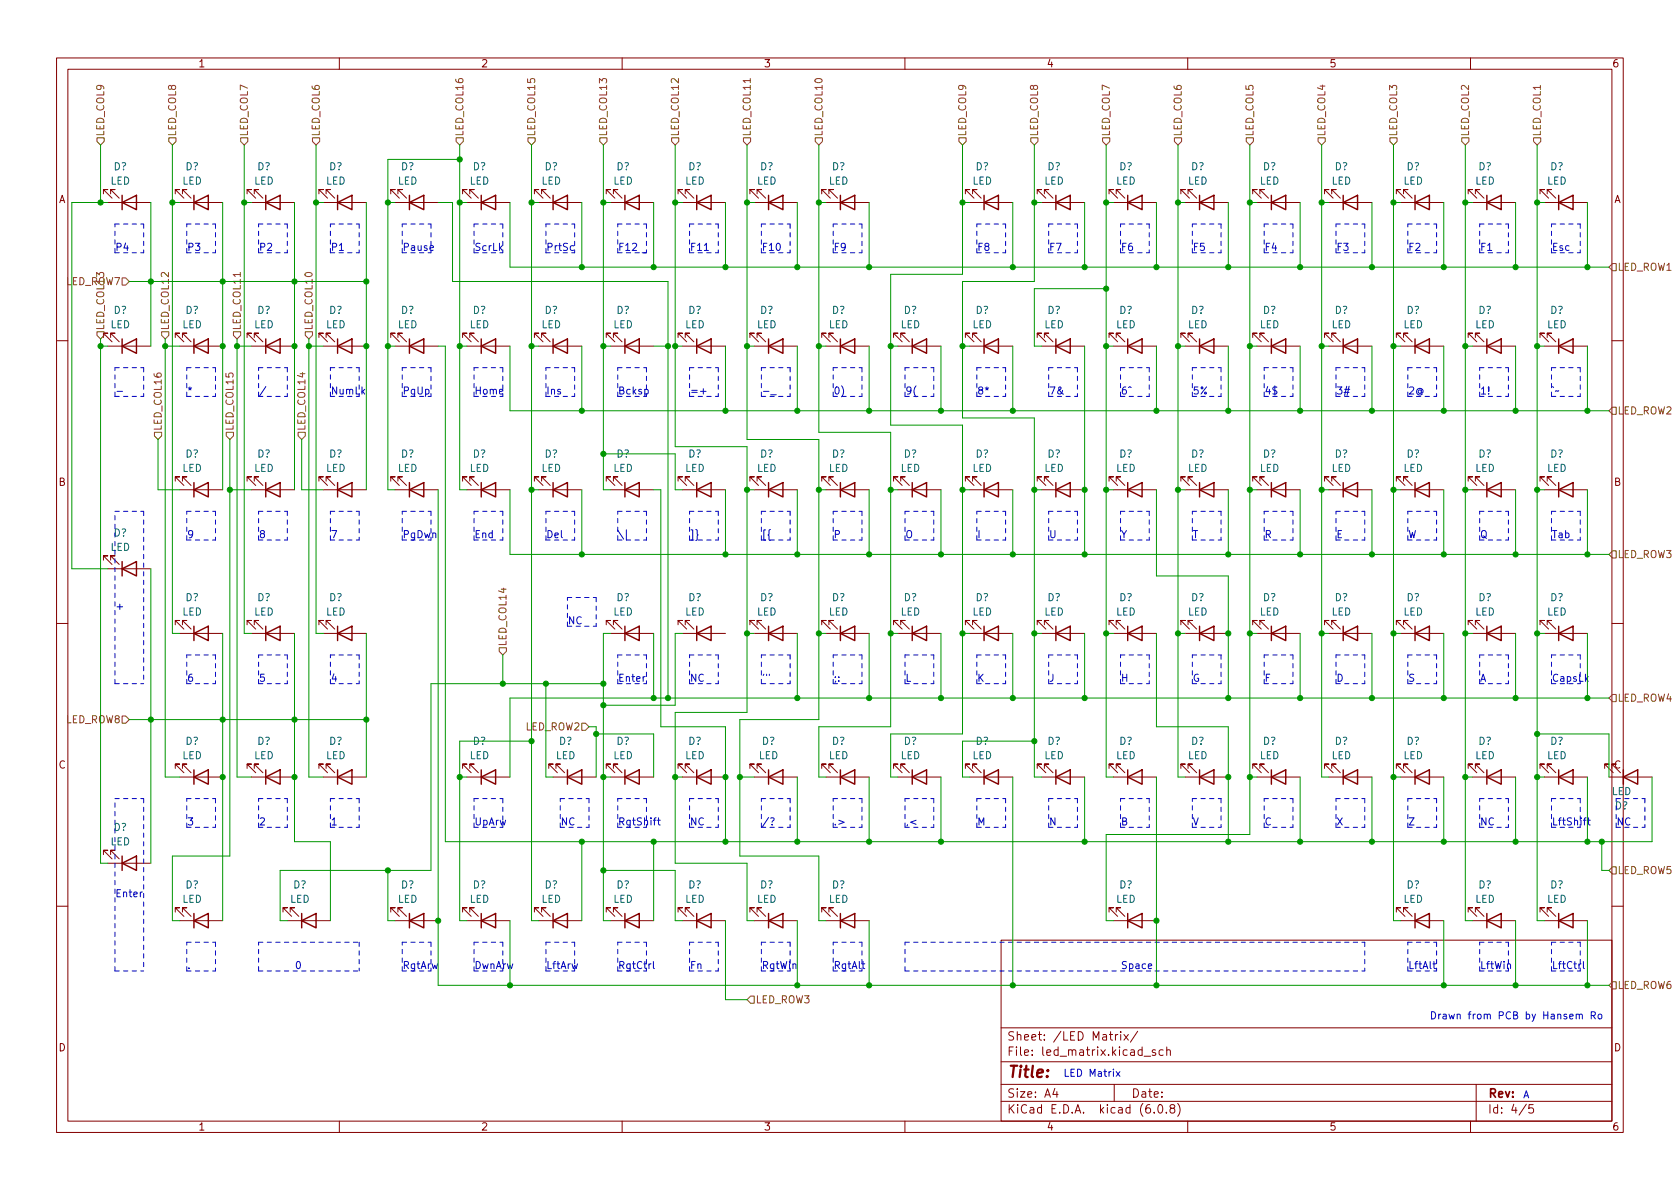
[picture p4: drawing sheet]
<svg xmlns="http://www.w3.org/2000/svg" width="297mm" height="210mm" viewBox="0 0 297 210" stroke-linecap="round" stroke-linejoin="round" font-family="sans-serif">
<defs><g id="words">
<text font-size="2.8" fill="#840000" x="178" y="190.6">Title:</text>
<g font-size="2.1" fill="#840000">
<text x="178" y="184">Sheet: /LED Matrix/</text>
<text x="178" y="186.7">File: led_matrix.kicad_sch</text>
<text x="178" y="196.9">KiCad E.D.A. kicad (6.0.8)</text>
<text x="178" y="194.1">Size: A4</text>
<text x="200" y="194.1">Date:</text>
<text x="263" y="194.1">Rev:</text>
<text x="263" y="196.9">Id: 4/5</text>
</g>
<g font-size="1.8" fill="#840000">
<text x="35" y="11.9">1</text>
<text x="85" y="11.9">2</text>
<text x="135" y="11.9">3</text>
<text x="185" y="11.9">4</text>
<text x="235" y="11.9">5</text>
<text x="285" y="11.9">6</text>
<text x="10.3" y="35.9">A</text>
<text x="285.3" y="35.9">A</text>
<text x="10.3" y="85.9">B</text>
<text x="285.3" y="85.9">B</text>
<text x="10.3" y="135.9">C</text>
<text x="285.3" y="135.9">C</text>
<text x="10.3" y="185.9">D</text>
<text x="285.3" y="185.9">D</text>
<text x="35" y="199.9">1</text>
<text x="85" y="199.9">2</text>
<text x="135" y="199.9">3</text>
<text x="185" y="199.9">4</text>
<text x="235" y="199.9">5</text>
<text x="285" y="199.9">6</text>
</g>
<g font-size="1.8" fill="#725600">
<text x="18.4" y="24.2" transform="rotate(-90 18.4 24.2)">LED_COL9</text>
<text x="31.1" y="24.2" transform="rotate(-90 31.1 24.2)">LED_COL8</text>
<text x="43.8" y="24.2" transform="rotate(-90 43.8 24.2)">LED_COL7</text>
<text x="56.5" y="24.2" transform="rotate(-90 56.5 24.2)">LED_COL6</text>
<text x="81.9" y="24.2" transform="rotate(-90 81.9 24.2)">LED_COL16</text>
<text x="94.6" y="24.2" transform="rotate(-90 94.6 24.2)">LED_COL15</text>
<text x="107.3" y="24.2" transform="rotate(-90 107.3 24.2)">LED_COL13</text>
<text x="120" y="24.2" transform="rotate(-90 120 24.2)">LED_COL12</text>
<text x="132.7" y="24.2" transform="rotate(-90 132.7 24.2)">LED_COL11</text>
<text x="145.4" y="24.2" transform="rotate(-90 145.4 24.2)">LED_COL10</text>
<text x="170.8" y="24.2" transform="rotate(-90 170.8 24.2)">LED_COL9</text>
<text x="183.5" y="24.2" transform="rotate(-90 183.5 24.2)">LED_COL8</text>
<text x="196.2" y="24.2" transform="rotate(-90 196.2 24.2)">LED_COL7</text>
<text x="208.9" y="24.2" transform="rotate(-90 208.9 24.2)">LED_COL6</text>
<text x="221.6" y="24.2" transform="rotate(-90 221.6 24.2)">LED_COL5</text>
<text x="234.3" y="24.2" transform="rotate(-90 234.3 24.2)">LED_COL4</text>
<text x="247" y="24.2" transform="rotate(-90 247 24.2)">LED_COL3</text>
<text x="259.7" y="24.2" transform="rotate(-90 259.7 24.2)">LED_COL2</text>
<text x="272.4" y="24.2" transform="rotate(-90 272.4 24.2)">LED_COL1</text>
<text x="285.9" y="47.9">LED_ROW1</text>
<text x="11.6" y="50.4">LED_ROW7</text>
<text x="18.4" y="58.5" transform="rotate(-90 18.4 58.5)">LED_COL13</text>
<text x="29.8" y="58.5" transform="rotate(-90 29.8 58.5)">LED_COL12</text>
<text x="42.5" y="58.5" transform="rotate(-90 42.5 58.5)">LED_COL11</text>
<text x="55.2" y="58.5" transform="rotate(-90 55.2 58.5)">LED_COL10</text>
<text x="28.6" y="76.3" transform="rotate(-90 28.6 76.3)">LED_COL16</text>
<text x="41.3" y="76.3" transform="rotate(-90 41.3 76.3)">LED_COL15</text>
<text x="54" y="76.3" transform="rotate(-90 54 76.3)">LED_COL14</text>
<text x="285.9" y="73.3">LED_ROW2</text>
<text x="285.9" y="98.7">LED_ROW3</text>
<text x="89.5" y="114.4" transform="rotate(-90 89.5 114.4)">LED_COL14</text>
<text x="285.9" y="124.1">LED_ROW4</text>
<text x="11.6" y="127.9">LED_ROW8</text>
<text x="92.9" y="129.2">LED_ROW2</text>
<text x="285.9" y="154.6">LED_ROW5</text>
<text x="133.5" y="177.4">LED_ROW3</text>
<text x="285.9" y="174.9">LED_ROW6</text>
</g>
<g font-size="1.8" fill="#006464">
<text x="19.5" y="32.6">LED</text>
<text x="20.1" y="30.1">D?</text>
<text x="32.2" y="32.6">LED</text>
<text x="32.8" y="30.1">D?</text>
<text x="44.9" y="32.6">LED</text>
<text x="45.5" y="30.1">D?</text>
<text x="57.6" y="32.6">LED</text>
<text x="58.2" y="30.1">D?</text>
<text x="70.3" y="32.6">LED</text>
<text x="70.9" y="30.1">D?</text>
<text x="83" y="32.6">LED</text>
<text x="83.6" y="30.1">D?</text>
<text x="95.7" y="32.6">LED</text>
<text x="96.3" y="30.1">D?</text>
<text x="108.4" y="32.6">LED</text>
<text x="109" y="30.1">D?</text>
<text x="121.1" y="32.6">LED</text>
<text x="121.7" y="30.1">D?</text>
<text x="133.8" y="32.6">LED</text>
<text x="134.4" y="30.1">D?</text>
<text x="146.5" y="32.6">LED</text>
<text x="147.1" y="30.1">D?</text>
<text x="171.9" y="32.6">LED</text>
<text x="172.5" y="30.1">D?</text>
<text x="184.6" y="32.6">LED</text>
<text x="185.2" y="30.1">D?</text>
<text x="197.3" y="32.6">LED</text>
<text x="197.9" y="30.1">D?</text>
<text x="210" y="32.6">LED</text>
<text x="210.6" y="30.1">D?</text>
<text x="222.7" y="32.6">LED</text>
<text x="223.3" y="30.1">D?</text>
<text x="235.4" y="32.6">LED</text>
<text x="236" y="30.1">D?</text>
<text x="248.1" y="32.6">LED</text>
<text x="248.7" y="30.1">D?</text>
<text x="260.8" y="32.6">LED</text>
<text x="261.4" y="30.1">D?</text>
<text x="273.5" y="32.6">LED</text>
<text x="274.1" y="30.1">D?</text>
<text x="19.5" y="58">LED</text>
<text x="20.1" y="55.5">D?</text>
<text x="32.2" y="58">LED</text>
<text x="32.8" y="55.5">D?</text>
<text x="44.9" y="58">LED</text>
<text x="45.5" y="55.5">D?</text>
<text x="57.6" y="58">LED</text>
<text x="58.2" y="55.5">D?</text>
<text x="70.3" y="58">LED</text>
<text x="70.9" y="55.5">D?</text>
<text x="83" y="58">LED</text>
<text x="83.6" y="55.5">D?</text>
<text x="95.7" y="58">LED</text>
<text x="96.3" y="55.5">D?</text>
<text x="108.4" y="58">LED</text>
<text x="109" y="55.5">D?</text>
<text x="121.1" y="58">LED</text>
<text x="121.7" y="55.5">D?</text>
<text x="133.8" y="58">LED</text>
<text x="134.4" y="55.5">D?</text>
<text x="146.5" y="58">LED</text>
<text x="147.1" y="55.5">D?</text>
<text x="159.2" y="58">LED</text>
<text x="159.8" y="55.5">D?</text>
<text x="171.9" y="58">LED</text>
<text x="172.5" y="55.5">D?</text>
<text x="184.6" y="58">LED</text>
<text x="185.2" y="55.5">D?</text>
<text x="197.3" y="58">LED</text>
<text x="197.9" y="55.5">D?</text>
<text x="210" y="58">LED</text>
<text x="210.6" y="55.5">D?</text>
<text x="222.7" y="58">LED</text>
<text x="223.3" y="55.5">D?</text>
<text x="235.4" y="58">LED</text>
<text x="236" y="55.5">D?</text>
<text x="248.1" y="58">LED</text>
<text x="248.7" y="55.5">D?</text>
<text x="260.8" y="58">LED</text>
<text x="261.4" y="55.5">D?</text>
<text x="273.5" y="58">LED</text>
<text x="274.1" y="55.5">D?</text>
<text x="32.2" y="83.4">LED</text>
<text x="32.8" y="80.9">D?</text>
<text x="44.9" y="83.4">LED</text>
<text x="45.5" y="80.9">D?</text>
<text x="57.6" y="83.4">LED</text>
<text x="58.2" y="80.9">D?</text>
<text x="70.3" y="83.4">LED</text>
<text x="70.9" y="80.9">D?</text>
<text x="83" y="83.4">LED</text>
<text x="83.6" y="80.9">D?</text>
<text x="95.7" y="83.4">LED</text>
<text x="96.3" y="80.9">D?</text>
<text x="108.4" y="83.4">LED</text>
<text x="109" y="80.9">D?</text>
<text x="121.1" y="83.4">LED</text>
<text x="121.7" y="80.9">D?</text>
<text x="133.8" y="83.4">LED</text>
<text x="134.4" y="80.9">D?</text>
<text x="146.5" y="83.4">LED</text>
<text x="147.1" y="80.9">D?</text>
<text x="159.2" y="83.4">LED</text>
<text x="159.8" y="80.9">D?</text>
<text x="171.9" y="83.4">LED</text>
<text x="172.5" y="80.9">D?</text>
<text x="184.6" y="83.4">LED</text>
<text x="185.2" y="80.9">D?</text>
<text x="197.3" y="83.4">LED</text>
<text x="197.9" y="80.9">D?</text>
<text x="210" y="83.4">LED</text>
<text x="210.6" y="80.9">D?</text>
<text x="222.7" y="83.4">LED</text>
<text x="223.3" y="80.9">D?</text>
<text x="235.4" y="83.4">LED</text>
<text x="236" y="80.9">D?</text>
<text x="248.1" y="83.4">LED</text>
<text x="248.7" y="80.9">D?</text>
<text x="260.8" y="83.4">LED</text>
<text x="261.4" y="80.9">D?</text>
<text x="273.5" y="83.4">LED</text>
<text x="274.1" y="80.9">D?</text>
<text x="20.1" y="94.9">D?</text>
<text x="19.5" y="97.4">LED</text>
<text x="32.8" y="106.3">D?</text>
<text x="45.5" y="106.3">D?</text>
<text x="58.2" y="106.3">D?</text>
<text x="109" y="106.3">D?</text>
<text x="121.7" y="106.3">D?</text>
<text x="134.4" y="106.3">D?</text>
<text x="147.1" y="106.3">D?</text>
<text x="159.8" y="106.3">D?</text>
<text x="172.5" y="106.3">D?</text>
<text x="185.2" y="106.3">D?</text>
<text x="197.9" y="106.3">D?</text>
<text x="210.6" y="106.3">D?</text>
<text x="223.3" y="106.3">D?</text>
<text x="236" y="106.3">D?</text>
<text x="248.7" y="106.3">D?</text>
<text x="261.4" y="106.3">D?</text>
<text x="274.1" y="106.3">D?</text>
<text x="32.2" y="108.8">LED</text>
<text x="44.9" y="108.8">LED</text>
<text x="57.6" y="108.8">LED</text>
<text x="108.4" y="108.8">LED</text>
<text x="121.1" y="108.8">LED</text>
<text x="133.8" y="108.8">LED</text>
<text x="146.5" y="108.8">LED</text>
<text x="159.2" y="108.8">LED</text>
<text x="171.9" y="108.8">LED</text>
<text x="184.6" y="108.8">LED</text>
<text x="197.3" y="108.8">LED</text>
<text x="210" y="108.8">LED</text>
<text x="222.7" y="108.8">LED</text>
<text x="235.4" y="108.8">LED</text>
<text x="248.1" y="108.8">LED</text>
<text x="260.8" y="108.8">LED</text>
<text x="273.5" y="108.8">LED</text>
<text x="32.8" y="131.7">D?</text>
<text x="45.5" y="131.7">D?</text>
<text x="58.2" y="131.7">D?</text>
<text x="83.6" y="131.7">D?</text>
<text x="98.8" y="131.7">D?</text>
<text x="109" y="131.7">D?</text>
<text x="121.7" y="131.7">D?</text>
<text x="134.7" y="131.7">D?</text>
<text x="147.1" y="131.7">D?</text>
<text x="159.8" y="131.7">D?</text>
<text x="172.5" y="131.7">D?</text>
<text x="185.2" y="131.7">D?</text>
<text x="197.9" y="131.7">D?</text>
<text x="210.6" y="131.7">D?</text>
<text x="223.3" y="131.7">D?</text>
<text x="236" y="131.7">D?</text>
<text x="248.7" y="131.7">D?</text>
<text x="261.4" y="131.7">D?</text>
<text x="274.1" y="131.7">D?</text>
<text x="32.2" y="134.2">LED</text>
<text x="44.9" y="134.2">LED</text>
<text x="57.6" y="134.2">LED</text>
<text x="83" y="134.2">LED</text>
<text x="98.2" y="134.2">LED</text>
<text x="108.4" y="134.2">LED</text>
<text x="121.1" y="134.2">LED</text>
<text x="134.1" y="134.2">LED</text>
<text x="146.5" y="134.2">LED</text>
<text x="159.2" y="134.2">LED</text>
<text x="171.9" y="134.2">LED</text>
<text x="184.6" y="134.2">LED</text>
<text x="197.3" y="134.2">LED</text>
<text x="210" y="134.2">LED</text>
<text x="222.7" y="134.2">LED</text>
<text x="235.4" y="134.2">LED</text>
<text x="248.1" y="134.2">LED</text>
<text x="260.8" y="134.2">LED</text>
<text x="273.5" y="134.2">LED</text>
<text x="284.9" y="140.6">LED</text>
<text x="285.5" y="143.1">D?</text>
<text x="19.5" y="149.5">LED</text>
<text x="20.1" y="146.9">D?</text>
<text x="32.2" y="159.6">LED</text>
<text x="32.8" y="157.1">D?</text>
<text x="51.3" y="159.6">LED</text>
<text x="51.8" y="157.1">D?</text>
<text x="70.3" y="159.6">LED</text>
<text x="70.9" y="157.1">D?</text>
<text x="83" y="159.6">LED</text>
<text x="83.6" y="157.1">D?</text>
<text x="95.7" y="159.6">LED</text>
<text x="96.3" y="157.1">D?</text>
<text x="108.4" y="159.6">LED</text>
<text x="109" y="157.1">D?</text>
<text x="121.1" y="159.6">LED</text>
<text x="121.7" y="157.1">D?</text>
<text x="133.8" y="159.6">LED</text>
<text x="134.4" y="157.1">D?</text>
<text x="146.5" y="159.6">LED</text>
<text x="147.1" y="157.1">D?</text>
<text x="197.3" y="159.6">LED</text>
<text x="197.9" y="157.1">D?</text>
<text x="248.1" y="159.6">LED</text>
<text x="248.7" y="157.1">D?</text>
<text x="260.8" y="159.6">LED</text>
<text x="261.4" y="157.1">D?</text>
<text x="273.5" y="159.6">LED</text>
<text x="274.1" y="157.1">D?</text>
</g>
<g font-size="1.8" fill="#0000c2">
<text x="20.3" y="44.3">P4</text>
<text x="33" y="44.3">P3</text>
<text x="45.7" y="44.3">P2</text>
<text x="58.4" y="44.3">P1</text>
<text x="71.1" y="44.3">Pause</text>
<text x="83.8" y="44.3">ScrLk</text>
<text x="96.5" y="44.3">PrtSc</text>
<text x="109.2" y="44.3">F12</text>
<text x="121.9" y="44.3">F11</text>
<text x="134.6" y="44.3">F10</text>
<text x="147.3" y="44.3">F9</text>
<text x="172.7" y="44.3">F8</text>
<text x="185.4" y="44.3">F7</text>
<text x="198.1" y="44.3">F6</text>
<text x="210.8" y="44.3">F5</text>
<text x="223.5" y="44.3">F4</text>
<text x="236.2" y="44.3">F3</text>
<text x="248.9" y="44.3">F2</text>
<text x="261.6" y="44.3">F1</text>
<text x="274.3" y="44.3">Esc</text>
<text x="33" y="69.7">*</text>
<text x="58.4" y="69.7">NumLk</text>
<text x="71.1" y="69.7">PgUp</text>
<text x="83.8" y="69.7">Home</text>
<text x="96.5" y="69.7">Ins</text>
<text x="109.2" y="69.7">Bcksp</text>
<text x="121.9" y="69.7">=+</text>
<text x="147.3" y="69.7">0)</text>
<text x="160" y="69.7">9(</text>
<text x="172.7" y="69.7">8*</text>
<text x="185.4" y="69.7">7&amp;</text>
<text x="198.1" y="69.7">6^</text>
<text x="210.8" y="69.7">5%</text>
<text x="223.5" y="69.7">4$</text>
<text x="236.2" y="69.7">3#</text>
<text x="248.9" y="69.7">2@</text>
<text x="261.6" y="69.7">1!</text>
<text x="274.3" y="69.7">`~</text>
<text x="33" y="95.1">9</text>
<text x="45.7" y="95.1">8</text>
<text x="58.4" y="95.1">7</text>
<text x="71.1" y="95.1">PgDwn</text>
<text x="83.8" y="95.1">End</text>
<text x="96.5" y="95.1">Del</text>
<text x="121.9" y="95.1">]}</text>
<text x="134.6" y="95.1">[{</text>
<text x="147.3" y="95.1">P</text>
<text x="160" y="95.1">O</text>
<text x="172.7" y="95.1">I</text>
<text x="185.4" y="95.1">U</text>
<text x="198.1" y="95.1">Y</text>
<text x="210.8" y="95.1">T</text>
<text x="223.5" y="95.1">R</text>
<text x="236.2" y="95.1">E</text>
<text x="248.9" y="95.1">W</text>
<text x="261.6" y="95.1">Q</text>
<text x="274.3" y="95.1">Tab</text>
<text x="20.3" y="107.8">+</text>
<text x="100.3" y="110.4">NC</text>
<text x="33" y="120.5">6</text>
<text x="45.7" y="120.5">5</text>
<text x="58.4" y="120.5">4</text>
<text x="109.2" y="120.5">Enter</text>
<text x="121.9" y="120.5">NC</text>
<text x="134.6" y="120.5">'&quot;</text>
<text x="147.3" y="120.5">;:</text>
<text x="160" y="120.5">L</text>
<text x="172.7" y="120.5">K</text>
<text x="185.4" y="120.5">J</text>
<text x="198.1" y="120.5">H</text>
<text x="210.8" y="120.5">G</text>
<text x="223.5" y="120.5">F</text>
<text x="236.2" y="120.5">D</text>
<text x="248.9" y="120.5">S</text>
<text x="261.6" y="120.5">A</text>
<text x="274.3" y="120.5">CapsLk</text>
<text x="33" y="145.9">3</text>
<text x="45.7" y="145.9">2</text>
<text x="58.4" y="145.9">1</text>
<text x="83.8" y="145.9">UpArw</text>
<text x="99.1" y="145.9">NC</text>
<text x="109.2" y="145.9">RgtShift</text>
<text x="121.9" y="145.9">NC</text>
<text x="134.6" y="145.9">/?</text>
<text x="147.3" y="145.9">.&gt;</text>
<text x="160" y="145.9">,&lt;</text>
<text x="172.7" y="145.9">M</text>
<text x="185.4" y="145.9">N</text>
<text x="198.1" y="145.9">B</text>
<text x="210.8" y="145.9">V</text>
<text x="223.5" y="145.9">C</text>
<text x="236.2" y="145.9">X</text>
<text x="248.9" y="145.9">Z</text>
<text x="261.6" y="145.9">NC</text>
<text x="274.3" y="145.9">LftShift</text>
<text x="285.8" y="145.9">NC</text>
<text x="20.3" y="158.6">Enter</text>
<text x="33" y="171.3">.</text>
<text x="52.1" y="171.3">0</text>
<text x="71.1" y="171.3">RgtArw</text>
<text x="83.8" y="171.3">DwnArw</text>
<text x="96.5" y="171.3">LftArw</text>
<text x="109.2" y="171.3">RgtCtrl</text>
<text x="121.9" y="171.3">Fn</text>
<text x="134.6" y="171.3">RgtWin</text>
<text x="147.3" y="171.3">RgtAlt</text>
<text x="198.1" y="171.3">Space</text>
<text x="248.9" y="171.3">LftAlt</text>
<text x="261.6" y="171.3">LftWin</text>
<text x="274.3" y="171.3">LftCtrl</text>
<text x="252.7" y="180.2">Drawn from PCB by Hansem Ro</text>
<text x="188" y="190.4">LED Matrix</text>
<text x="269.2" y="194.2">A</text>
</g>
</g></defs>
<g fill="none" stroke="#840000" stroke-width=".18">
<path d="M10 10.2h277v190.1h-277zM12 12.2h273v186.1h-273zM60 10.2v2M110 10.2v2M160 10.2v2M210 10.2v2M260 10.2v2M18.3 34.3v-.8h.7h-.7l1.5 1.5M19 35.8h7.7M19.6 34.3v-.8h.7h-.7l1.5 1.5M31 34.3v-.8h.7h-.7l1.5 1.5M31.7 35.8h7.7"/>
<path d="M32.3 34.3v-.8h.7h-.7l1.5 1.5M43.7 34.3v-.8h.7h-.7l1.5 1.5M44.4 35.8h7.7M45 34.3v-.8h.7h-.7l1.5 1.5M56.4 34.3v-.8h.7h-.7l1.5 1.5M57.1 35.8h7.7M57.7 34.3v-.8h.7h-.7l1.5 1.5M69.1 34.3v-.8h.7h-.7l1.5 1.5M69.8 35.8h7.7M70.4 34.3v-.8h.7h-.7l1.5 1.5M81.8 34.3v-.8h.7h-.7l1.5 1.5M82.5 35.8h7.7"/>
<path d="M83.1 34.3v-.8h.7h-.7l1.5 1.5M94.5 34.3v-.8h.7h-.7l1.5 1.5M95.2 35.8h7.7M95.8 34.3v-.8h.7h-.7l1.5 1.5M107.2 34.3v-.8h.7h-.7l1.5 1.5M107.9 35.8h7.7M108.5 34.3v-.8h.7h-.7l1.5 1.5M119.9 34.3v-.8h.7h-.7l1.5 1.5M120.6 35.8h7.7M121.2 34.3v-.8h.7h-.7l1.5 1.5M132.6 34.3v-.8h.7h-.7l1.5 1.5M133.3 35.8h7.7"/>
<path d="M133.9 34.3v-.8h.7h-.7l1.5 1.5M145.3 34.3v-.8h.7h-.7l1.5 1.5M146 35.8h7.7M146.6 34.3v-.8h.7h-.7l1.5 1.5M170.7 34.3v-.8h.7h-.7l1.5 1.5M171.4 35.8h7.7M172 34.3v-.8h.7h-.7l1.5 1.5M183.4 34.3v-.8h.7h-.7l1.5 1.5M184.1 35.8h7.7M184.7 34.3v-.8h.7h-.7l1.5 1.5M196.1 34.3v-.8h.7h-.7l1.5 1.5M196.8 35.8h7.7"/>
<path d="M197.4 34.3v-.8h.7h-.7l1.5 1.5M208.8 34.3v-.8h.7h-.7l1.5 1.5M209.5 35.8h7.7M210.1 34.3v-.8h.7h-.7l1.5 1.5M221.5 34.3v-.8h.7h-.7l1.5 1.5M222.2 35.8h7.7M222.8 34.3v-.8h.7h-.7l1.5 1.5M234.2 34.3v-.8h.7h-.7l1.5 1.5M234.9 35.8h7.7M235.5 34.3v-.8h.7h-.7l1.5 1.5M246.9 34.3v-.8h.7h-.7l1.5 1.5M247.6 35.8h7.7"/>
<path d="M248.2 34.3v-.8h.7h-.7l1.5 1.5M259.6 34.3v-.8h.7h-.7l1.5 1.5M260.3 35.8h7.7M260.9 34.3v-.8h.7h-.7l1.5 1.5M272.3 34.3v-.8h.7h-.7l1.5 1.5M273 35.8h7.7M273.6 34.3v-.8h.7h-.7l1.5 1.5M18.3 59.7v-.8h.7h-.7l1.5 1.5M19.6 59.7v-.8h.7h-.7l1.5 1.5M31 59.7v-.8h.7h-.7l1.5 1.5M32.3 59.7v-.8h.7h-.7l1.5 1.5M43.7 59.7v-.8h.7h-.7l1.5 1.5"/>
<path d="M45 59.7v-.8h.7h-.7l1.5 1.5M56.4 59.7v-.8h.7h-.7l1.5 1.5M57.7 59.7v-.8h.7h-.7l1.5 1.5M69.1 59.7v-.8h.7h-.7l1.5 1.5M70.4 59.7v-.8h.7h-.7l1.5 1.5M81.8 59.7v-.8h.7h-.7l1.5 1.5M83.1 59.7v-.8h.7h-.7l1.5 1.5M94.5 59.7v-.8h.7h-.7l1.5 1.5M95.8 59.7v-.8h.7h-.7l1.5 1.5M107.2 59.7v-.8h.7h-.7l1.5 1.5M108.5 59.7v-.8h.7h-.7l1.5 1.5M119.9 59.7v-.8h.7h-.7l1.5 1.5"/>
<path d="M121.2 59.7v-.8h.7h-.7l1.5 1.5M132.6 59.7v-.8h.7h-.7l1.5 1.5M133.9 59.7v-.8h.7h-.7l1.5 1.5M145.3 59.7v-.8h.7h-.7l1.5 1.5M146.6 59.7v-.8h.7h-.7l1.5 1.5M158 59.7v-.8h.7h-.7l1.5 1.5M159.3 59.7v-.8h.7h-.7l1.5 1.5M170.7 59.7v-.8h.7h-.7l1.5 1.5M172 59.7v-.8h.7h-.7l1.5 1.5M183.4 59.7v-.8h.7h-.7l1.5 1.5M184.7 59.7v-.8h.7h-.7l1.5 1.5M196.1 59.7v-.8h.7h-.7l1.5 1.5"/>
<path d="M197.4 59.7v-.8h.7h-.7l1.5 1.5M208.8 59.7v-.8h.7h-.7l1.5 1.5M210.1 59.7v-.8h.7h-.7l1.5 1.5M221.5 59.7v-.8h.7h-.7l1.5 1.5M222.8 59.7v-.8h.7h-.7l1.5 1.5M234.2 59.7v-.8h.7h-.7l1.5 1.5M235.5 59.7v-.8h.7h-.7l1.5 1.5M246.9 59.7v-.8h.7h-.7l1.5 1.5M248.2 59.7v-.8h.7h-.7l1.5 1.5M259.6 59.7v-.8h.7h-.7l1.5 1.5M260.9 59.7v-.8h.7h-.7l1.5 1.5M272.3 59.7v-.8h.7h-.7l1.5 1.5"/>
<path d="M273.6 59.7v-.8h.7h-.7l1.5 1.5M10 60.2h2M19 61.2h7.7M31.7 61.2h7.7M44.4 61.2h7.7M57.1 61.2h7.7M69.8 61.2h7.7M82.5 61.2h7.7M95.2 61.2h7.7M107.9 61.2h7.7M120.6 61.2h7.7M133.3 61.2h7.7"/>
<path d="M146 61.2h7.7M158.7 61.2h7.7M171.4 61.2h7.7M184.1 61.2h7.7M196.8 61.2h7.7M209.5 61.2h7.7M222.2 61.2h7.7M234.9 61.2h7.7M247.6 61.2h7.7M260.3 61.2h7.7M273 61.2h7.7M285 60.2h2"/>
<path d="M18.3 99.1v-.8h.7h-.7l1.5 1.5M19.6 99.1v-.8h.7h-.7l1.5 1.5M31 85.1v-.8h.7h-.7l1.5 1.5M31.7 86.6h7.7M32.3 85.1v-.8h.7h-.7l1.5 1.5M43.7 85.1v-.8h.7h-.7l1.5 1.5M44.4 86.6h7.7M45 85.1v-.8h.7h-.7l1.5 1.5M56.4 85.1v-.8h.7h-.7l1.5 1.5M57.1 86.6h7.7M57.7 85.1v-.8h.7h-.7l1.5 1.5M69.1 85.1v-.8h.7h-.7l1.5 1.5"/>
<path d="M69.8 86.6h7.7M70.4 85.1v-.8h.7h-.7l1.5 1.5M81.8 85.1v-.8h.7h-.7l1.5 1.5M82.5 86.6h7.7M83.1 85.1v-.8h.7h-.7l1.5 1.5M94.5 85.1v-.8h.7h-.7l1.5 1.5M95.2 86.6h7.7M95.8 85.1v-.8h.7h-.7l1.5 1.5M107.2 85.1v-.8h.7h-.7l1.5 1.5M107.9 86.6h7.7M108.5 85.1v-.8h.7h-.7l1.5 1.5M119.9 85.1v-.8h.7h-.7l1.5 1.5"/>
<path d="M120.6 86.6h7.7M121.2 85.1v-.8h.7h-.7l1.5 1.5M132.6 85.1v-.8h.7h-.7l1.5 1.5M133.3 86.6h7.7M133.9 85.1v-.8h.7h-.7l1.5 1.5M145.3 85.1v-.8h.7h-.7l1.5 1.5M146 86.6h7.7M146.6 85.1v-.8h.7h-.7l1.5 1.5M158 85.1v-.8h.7h-.7l1.5 1.5M158.7 86.6h7.7M159.3 85.1v-.8h.7h-.7l1.5 1.5M170.7 85.1v-.8h.7h-.7l1.5 1.5"/>
<path d="M171.4 86.6h7.7M172 85.1v-.8h.7h-.7l1.5 1.5M183.4 85.1v-.8h.7h-.7l1.5 1.5M184.1 86.6h7.7M184.7 85.1v-.8h.7h-.7l1.5 1.5M196.1 85.1v-.8h.7h-.7l1.5 1.5M196.8 86.6h7.7M197.4 85.1v-.8h.7h-.7l1.5 1.5M208.8 85.1v-.8h.7h-.7l1.5 1.5M209.5 86.6h7.7M210.1 85.1v-.8h.7h-.7l1.5 1.5M221.5 85.1v-.8h.7h-.7l1.5 1.5"/>
<path d="M222.2 86.6h7.7M222.8 85.1v-.8h.7h-.7l1.5 1.5M234.2 85.1v-.8h.7h-.7l1.5 1.5M234.9 86.6h7.7M235.5 85.1v-.8h.7h-.7l1.5 1.5M246.9 85.1v-.8h.7h-.7l1.5 1.5M247.6 86.6h7.7M248.2 85.1v-.8h.7h-.7l1.5 1.5M259.6 85.1v-.8h.7h-.7l1.5 1.5M260.3 86.6h7.7M260.9 85.1v-.8h.7h-.7l1.5 1.5M272.3 85.1v-.8h.7h-.7l1.5 1.5"/>
<path d="M273 86.6h7.7M273.6 85.1v-.8h.7h-.7l1.5 1.5M10 110.2h2M19 100.6h7.7M31 110.5v-.8h.7h-.7l1.5 1.5M31.7 112h7.7M32.3 110.5v-.8h.7h-.7l1.5 1.5M43.7 110.5v-.8h.7h-.7l1.5 1.5M44.4 112h7.7M45 110.5v-.8h.7h-.7l1.5 1.5M56.4 110.5v-.8h.7h-.7l1.5 1.5M57.1 112h7.7"/>
<path d="M57.7 110.5v-.8h.7h-.7l1.5 1.5M107.2 110.5v-.8h.7h-.7l1.5 1.5M107.9 112h7.7M108.5 110.5v-.8h.7h-.7l1.5 1.5M119.9 110.5v-.8h.7h-.7l1.5 1.5M120.6 112h7.7M121.2 110.5v-.8h.7h-.7l1.5 1.5M132.6 110.5v-.8h.7h-.7l1.5 1.5M133.3 112h7.7M133.9 110.5v-.8h.7h-.7l1.5 1.5M145.3 110.5v-.8h.7h-.7l1.5 1.5M146 112h7.7"/>
<path d="M146.6 110.5v-.8h.7h-.7l1.5 1.5M158 110.5v-.8h.7h-.7l1.5 1.5M158.7 112h7.7M159.3 110.5v-.8h.7h-.7l1.5 1.5M170.7 110.5v-.8h.7h-.7l1.5 1.5M171.4 112h7.7M172 110.5v-.8h.7h-.7l1.5 1.5M183.4 110.5v-.8h.7h-.7l1.5 1.5M184.1 112h7.7M184.7 110.5v-.8h.7h-.7l1.5 1.5M196.1 110.5v-.8h.7h-.7l1.5 1.5M196.8 112h7.7"/>
<path d="M197.4 110.5v-.8h.7h-.7l1.5 1.5M208.8 110.5v-.8h.7h-.7l1.5 1.5M209.5 112h7.7M210.1 110.5v-.8h.7h-.7l1.5 1.5M221.5 110.5v-.8h.7h-.7l1.5 1.5M222.2 112h7.7M222.8 110.5v-.8h.7h-.7l1.5 1.5M234.2 110.5v-.8h.7h-.7l1.5 1.5M234.9 112h7.7M235.5 110.5v-.8h.7h-.7l1.5 1.5M246.9 110.5v-.8h.7h-.7l1.5 1.5M247.6 112h7.7"/>
<path d="M248.2 110.5v-.8h.7h-.7l1.5 1.5M259.6 110.5v-.8h.7h-.7l1.5 1.5M260.3 112h7.7M260.9 110.5v-.8h.7h-.7l1.5 1.5M272.3 110.5v-.8h.7h-.7l1.5 1.5M273 112h7.7M273.6 110.5v-.8h.7h-.7l1.5 1.5M285 110.2h2M31 135.9v-.8h.7h-.7l1.5 1.5M31.7 137.4h7.7M32.3 135.9v-.8h.7h-.7l1.5 1.5M43.7 135.9v-.8h.7h-.7l1.5 1.5"/>
<path d="M44.4 137.4h7.7M45 135.9v-.8h.7h-.7l1.5 1.5M56.4 135.9v-.8h.7h-.7l1.5 1.5M57.1 137.4h7.7M57.7 135.9v-.8h.7h-.7l1.5 1.5M81.8 135.9v-.8h.7h-.7l1.5 1.5M82.5 137.4h7.7M83.1 135.9v-.8h.7h-.7l1.5 1.5M97 135.9v-.8h.8h-.8l1.6 1.5M97.8 137.4h7.6M98.3 135.9v-.8h.8h-.8l1.5 1.5M107.2 135.9v-.8h.7h-.7l1.5 1.5"/>
<path d="M107.9 137.4h7.7M108.5 135.9v-.8h.7h-.7l1.5 1.5M119.9 135.9v-.8h.7h-.7l1.5 1.5M120.6 137.4h7.7M121.2 135.9v-.8h.7h-.7l1.5 1.5M132.6 135.9v-.8h.7h-.7l1.5 1.5M133.3 137.4h7.7M133.9 135.9v-.8h.7h-.7l1.5 1.5M145.3 135.9v-.8h.7h-.7l1.5 1.5M146 137.4h7.7M146.6 135.9v-.8h.7h-.7l1.5 1.5M158 135.9v-.8h.7h-.7l1.5 1.5"/>
<path d="M158.7 137.4h7.7M159.3 135.9v-.8h.7h-.7l1.5 1.5M170.7 135.9v-.8h.7h-.7l1.5 1.5M171.4 137.4h7.7M172 135.9v-.8h.7h-.7l1.5 1.5M183.4 135.9v-.8h.7h-.7l1.5 1.5M184.1 137.4h7.7M184.7 135.9v-.8h.7h-.7l1.5 1.5M196.1 135.9v-.8h.7h-.7l1.5 1.5M196.8 137.4h7.7M197.4 135.9v-.8h.7h-.7l1.5 1.5M208.8 135.9v-.8h.7h-.7l1.5 1.5"/>
<path d="M209.5 137.4h7.7M210.1 135.9v-.8h.7h-.7l1.5 1.5M221.5 135.9v-.8h.7h-.7l1.5 1.5M222.2 137.4h7.7M222.8 135.9v-.8h.7h-.7l1.5 1.5M234.2 135.9v-.8h.7h-.7l1.5 1.5M234.9 137.4h7.7M235.5 135.9v-.8h.7h-.7l1.5 1.5M246.9 135.9v-.8h.7h-.7l1.5 1.5M247.6 137.4h7.7M248.2 135.9v-.8h.7h-.7l1.5 1.5M259.6 135.9v-.8h.7h-.7l1.5 1.5"/>
<path d="M260.3 137.4h7.7M260.9 135.9v-.8h.7h-.7l1.5 1.5M272.3 135.9v-.8h.7h-.7l1.5 1.5M273 137.4h7.7M273.6 135.9v-.8h.7h-.7l1.5 1.5M283.7 135.9v-.8h.8h-.8l1.5 1.5M284.5 137.4h7.6M285 135.9v-.8h.7h-.7l1.5 1.5M18.3 151.1v-.7h.7h-.7l1.5 1.5M19 152.6h7.7M19.6 151.1v-.7h.7h-.7l1.5 1.5M10 160.2h2"/>
<path d="M31 161.3v-.8h.7h-.7l1.5 1.5M31.7 162.8h7.7M32.3 161.3v-.8h.7h-.7l1.5 1.5M50 161.3v-.8h.8h-.8l1.6 1.5M50.8 162.8h7.6M51.3 161.3v-.8h.8h-.8l1.5 1.5M69.1 161.3v-.8h.7h-.7l1.5 1.5M69.8 162.8h7.7M70.4 161.3v-.8h.7h-.7l1.5 1.5M81.8 161.3v-.8h.7h-.7l1.5 1.5M82.5 162.8h7.7M83.1 161.3v-.8h.7h-.7l1.5 1.5"/>
<path d="M94.5 161.3v-.8h.7h-.7l1.5 1.5M95.2 162.8h7.7M95.8 161.3v-.8h.7h-.7l1.5 1.5M107.2 161.3v-.8h.7h-.7l1.5 1.5M107.9 162.8h7.7M108.5 161.3v-.8h.7h-.7l1.5 1.5M119.9 161.3v-.8h.7h-.7l1.5 1.5M120.6 162.8h7.7M121.2 161.3v-.8h.7h-.7l1.5 1.5M132.6 161.3v-.8h.7h-.7l1.5 1.5M133.3 162.8h7.7M133.9 161.3v-.8h.7h-.7l1.5 1.5"/>
<path d="M145.3 161.3v-.8h.7h-.7l1.5 1.5M146 162.8h7.7M146.6 161.3v-.8h.7h-.7l1.5 1.5M177 166.3h108v32h-108zM196.1 161.3v-.8h.7h-.7l1.5 1.5M196.8 162.8h7.7M197.4 161.3v-.8h.7h-.7l1.5 1.5M246.9 161.3v-.8h.7h-.7l1.5 1.5M247.6 162.8h7.7M248.2 161.3v-.8h.7h-.7l1.5 1.5M259.6 161.3v-.8h.7h-.7l1.5 1.5M260.3 162.8h7.7"/>
<path d="M260.9 161.3v-.8h.7h-.7l1.5 1.5M272.3 161.3v-.8h.7h-.7l1.5 1.5M273 162.8h7.7M273.6 161.3v-.8h.7h-.7l1.5 1.5M285 160.2h2M60 198.3v2M110 198.3v2M160 198.3v2M177 194.8h108M177 191.8h108M177 187.8h108M177 181.8h108"/>
<path d="M186.5 192.5l-.4 1h1M186.9 193v1M197 191.8v3M197.2 182.9v1M197.6 182.9l-.2 .1-.2 .2M198.1 182.4v.2M198.1 182.9v1M198.7 182.9l.8 1M199.5 182.9l-.8 1M201.1 182.4l-1.2 1.9M202.3 186.8h1.1M204.1 196.7v.1"/>
<path d="M204.3 185.7l-.4-.1-.2 .2 .1 .3 .5 .1v.4h-.6M204.9 195.4l.2-.1a.81 .81 0 0 1 .6 .7 .81 .81 0 0 1-.3 .8h-.2a.81 .81 0 0 1-.6-.6 .81 .81 0 0 1 .3-.8zM205.6 185.7l-.4-.1-.3 .3v.4l.2 .3h.5M206.2 196.7v.1M206.3 185.8l.2-.2 .4 .1v.9M206.3 185.1v1.5M207.1 196l-.2-.3v-.2l.2-.2 .5 .1 .1 .2-.1 .2-.6 .2-.1 .3v.4l.2 .1h.5l.1-.3-.1-.4-.2-.1M208.2 195.1a1.72 1.72 0 0 1 0 2.3M210 198.3v2M260 198.3v2M261 191.8v6.5M269.9 195.3l-1.3 1.9"/>
<path d="M271.1 195.3h-.7l-.1 .7 .2-.1 .5 .1 .2 .2-.1 .5-.2 .1-.6-.1"/>
</g>
<g fill="none" stroke="#840000" stroke-width=".25">
<path d="M21.6 35.8l2.5-1.3v2.6zM21.6 34.5v2.6M34.3 35.8l2.5-1.3v2.6zM34.3 34.5v2.6M47 35.8l2.5-1.3v2.6zM47 34.5v2.6M59.7 35.8l2.5-1.3v2.6zM59.7 34.5v2.6M72.4 35.8l2.5-1.3v2.6zM72.4 34.5v2.6M85.1 35.8l2.5-1.3v2.6zM85.1 34.5v2.6"/>
<path d="M97.8 35.8l2.5-1.3v2.6zM97.8 34.5v2.6M110.5 35.8l2.5-1.3v2.6zM110.5 34.5v2.6M123.2 35.8l2.5-1.3v2.6zM123.2 34.5v2.6M135.9 35.8l2.5-1.3v2.6zM135.9 34.5v2.6M148.6 35.8l2.5-1.3v2.6zM148.6 34.5v2.6M174 35.8l2.5-1.3v2.6zM174 34.5v2.6"/>
<path d="M186.7 35.8l2.5-1.3v2.6zM186.7 34.5v2.6M199.4 35.8l2.5-1.3v2.6zM199.4 34.5v2.6M212.1 35.8l2.5-1.3v2.6zM212.1 34.5v2.6M224.8 35.8l2.5-1.3v2.6zM224.8 34.5v2.6M237.5 35.8l2.5-1.3v2.6zM237.5 34.5v2.6M250.2 35.8l2.5-1.3v2.6zM250.2 34.5v2.6"/>
<path d="M262.9 35.8l2.5-1.3v2.6zM262.9 34.5v2.6M275.6 35.8l2.5-1.3v2.6zM275.6 34.5v2.6M21.6 59.9v2.6M34.3 59.9v2.6M47 59.9v2.6M59.7 59.9v2.6M72.4 59.9v2.6M85.1 59.9v2.6M97.8 59.9v2.6M110.5 59.9v2.6"/>
<path d="M123.2 59.9v2.6M135.9 59.9v2.6M148.6 59.9v2.6M161.3 59.9v2.6M174 59.9v2.6M186.7 59.9v2.6M199.4 59.9v2.6M212.1 59.9v2.6M224.8 59.9v2.6M237.5 59.9v2.6M250.2 59.9v2.6M262.9 59.9v2.6"/>
<path d="M275.6 59.9v2.6M21.6 61.2l2.5-1.3v2.6zM34.3 61.2l2.5-1.3v2.6zM47 61.2l2.5-1.3v2.6zM59.7 61.2l2.5-1.3v2.6zM72.4 61.2l2.5-1.3v2.6zM85.1 61.2l2.5-1.3v2.6zM97.8 61.2l2.5-1.3v2.6zM110.5 61.2l2.5-1.3v2.6zM123.2 61.2l2.5-1.3v2.6zM135.9 61.2l2.5-1.3v2.6zM148.6 61.2l2.5-1.3v2.6z"/>
<path d="M161.3 61.2l2.5-1.3v2.6zM174 61.2l2.5-1.3v2.6zM186.7 61.2l2.5-1.3v2.6zM199.4 61.2l2.5-1.3v2.6zM212.1 61.2l2.5-1.3v2.6zM224.8 61.2l2.5-1.3v2.6zM237.5 61.2l2.5-1.3v2.6zM250.2 61.2l2.5-1.3v2.6zM262.9 61.2l2.5-1.3v2.6zM275.6 61.2l2.5-1.3v2.6zM21.6 99.3v2.5M34.3 86.6l2.5-1.3v2.6z"/>
<path d="M34.3 85.3v2.6M47 86.6l2.5-1.3v2.6zM47 85.3v2.6M59.7 86.6l2.5-1.3v2.6zM59.7 85.3v2.6M72.4 86.6l2.5-1.3v2.6zM72.4 85.3v2.6M85.1 86.6l2.5-1.3v2.6zM85.1 85.3v2.6M97.8 86.6l2.5-1.3v2.6zM97.8 85.3v2.6M110.5 86.6l2.5-1.3v2.6z"/>
<path d="M110.5 85.3v2.6M123.2 86.6l2.5-1.3v2.6zM123.2 85.3v2.6M135.9 86.6l2.5-1.3v2.6zM135.9 85.3v2.6M148.6 86.6l2.5-1.3v2.6zM148.6 85.3v2.6M161.3 86.6l2.5-1.3v2.6zM161.3 85.3v2.6M174 86.6l2.5-1.3v2.6zM174 85.3v2.6M186.7 86.6l2.5-1.3v2.6z"/>
<path d="M186.7 85.3v2.6M199.4 86.6l2.5-1.3v2.6zM199.4 85.3v2.6M212.1 86.6l2.5-1.3v2.6zM212.1 85.3v2.6M224.8 86.6l2.5-1.3v2.6zM224.8 85.3v2.6M237.5 86.6l2.5-1.3v2.6zM237.5 85.3v2.6M250.2 86.6l2.5-1.3v2.6zM250.2 85.3v2.6M262.9 86.6l2.5-1.3v2.6z"/>
<path d="M262.9 85.3v2.6M275.6 86.6l2.5-1.3v2.6zM275.6 85.3v2.6M21.6 100.6l2.5-1.3v2.5zM34.3 112l2.5-1.3v2.6zM34.3 110.7v2.6M47 112l2.5-1.3v2.6zM47 110.7v2.6M59.7 112l2.5-1.3v2.6zM59.7 110.7v2.6M110.5 112l2.5-1.3v2.6zM110.5 110.7v2.6"/>
<path d="M123.2 112l2.5-1.3v2.6zM123.2 110.7v2.6M135.9 112l2.5-1.3v2.6zM135.9 110.7v2.6M148.6 112l2.5-1.3v2.6zM148.6 110.7v2.6M161.3 112l2.5-1.3v2.6zM161.3 110.7v2.6M174 112l2.5-1.3v2.6zM174 110.7v2.6M186.7 112l2.5-1.3v2.6zM186.7 110.7v2.6"/>
<path d="M199.4 112l2.5-1.3v2.6zM199.4 110.7v2.6M212.1 112l2.5-1.3v2.6zM212.1 110.7v2.6M224.8 112l2.5-1.3v2.6zM224.8 110.7v2.6M237.5 112l2.5-1.3v2.6zM237.5 110.7v2.6M250.2 112l2.5-1.3v2.6zM250.2 110.7v2.6M262.9 112l2.5-1.3v2.6zM262.9 110.7v2.6"/>
<path d="M275.6 112l2.5-1.3v2.6zM275.6 110.7v2.6M34.3 137.4l2.5-1.3v2.6zM34.3 136.1v2.6M47 137.4l2.5-1.3v2.6zM47 136.1v2.6M59.7 137.4l2.5-1.3v2.6zM59.7 136.1v2.6M85.1 137.4l2.5-1.3v2.6zM85.1 136.1v2.6M100.3 137.4l2.6-1.3v2.6zM100.3 136.1v2.6"/>
<path d="M110.5 137.4l2.5-1.3v2.6zM110.5 136.1v2.6M123.2 137.4l2.5-1.3v2.6zM123.2 136.1v2.6M135.9 137.4l2.5-1.3v2.6zM135.9 136.1v2.6M148.6 137.4l2.5-1.3v2.6zM148.6 136.1v2.6M161.3 137.4l2.5-1.3v2.6zM161.3 136.1v2.6M174 137.4l2.5-1.3v2.6zM174 136.1v2.6"/>
<path d="M186.7 137.4l2.5-1.3v2.6zM186.7 136.1v2.6M199.4 137.4l2.5-1.3v2.6zM199.4 136.1v2.6M212.1 137.4l2.5-1.3v2.6zM212.1 136.1v2.6M224.8 137.4l2.5-1.3v2.6zM224.8 136.1v2.6M237.5 137.4l2.5-1.3v2.6zM237.5 136.1v2.6M250.2 137.4l2.5-1.3v2.6zM250.2 136.1v2.6"/>
<path d="M262.9 137.4l2.5-1.3v2.6zM262.9 136.1v2.6M275.6 137.4l2.5-1.3v2.6zM275.6 136.1v2.6M287 137.4l2.6-1.3v2.6zM287 136.1v2.6M21.6 152.6l2.5-1.2v2.5zM21.6 151.4v2.5M34.3 162.8l2.5-1.3v2.6zM34.3 161.5v2.6M53.3 162.8l2.6-1.3v2.6zM53.3 161.5v2.6"/>
<path d="M72.4 162.8l2.5-1.3v2.6zM72.4 161.5v2.6M85.1 162.8l2.5-1.3v2.6zM85.1 161.5v2.6M97.8 162.8l2.5-1.3v2.6zM97.8 161.5v2.6M110.5 162.8l2.5-1.3v2.6zM110.5 161.5v2.6M123.2 162.8l2.5-1.3v2.6zM123.2 161.5v2.6M135.9 162.8l2.5-1.3v2.6zM135.9 161.5v2.6"/>
<path d="M148.6 162.8l2.5-1.3v2.6zM148.6 161.5v2.6M199.4 162.8l2.5-1.3v2.6zM199.4 161.5v2.6M250.2 162.8l2.5-1.3v2.6zM250.2 161.5v2.6M262.9 162.8l2.5-1.3v2.6zM262.9 161.5v2.6M275.6 162.8l2.5-1.3v2.6zM275.6 161.5v2.6"/>
</g>
<g fill="none" stroke="#725600" stroke-width=".18">
<path d="M17.1 24.4h1.3v.6l-.6 .6-.7-.6zM29.8 24.4h1.3v.6l-.6 .6-.7-.6zM42.5 24.4h1.3v.6l-.6 .6-.7-.6zM55.2 24.4h1.3v.6l-.6 .6-.7-.6zM80.6 24.4h1.3v.6l-.6 .6-.7-.6zM93.3 24.4h1.3v.6l-.6 .6-.7-.6zM106 24.4h1.3v.6l-.6 .6-.7-.6zM118.7 24.4h1.3v.6l-.6 .6-.7-.6zM131.4 24.4h1.3v.6l-.6 .6-.7-.6zM144.1 24.4h1.3v.6l-.6 .6-.7-.6zM169.5 24.4h1.3v.6l-.6 .6-.7-.6zM182.2 24.4h1.3v.6l-.6 .6-.7-.6z"/>
<path d="M194.9 24.4h1.3v.6l-.6 .6-.7-.6zM207.6 24.4h1.3v.6l-.6 .6-.7-.6zM220.3 24.4h1.3v.6l-.6 .6-.7-.6zM233 24.4h1.3v.6l-.6 .6-.7-.6zM245.7 24.4h1.3v.6l-.6 .6-.7-.6zM258.4 24.4h1.3v.6l-.6 .6-.7-.6zM271.1 24.4h1.3v.6l-.6 .6-.7-.6zM17.1 58.7h1.3v.6l-.6 .6-.7-.6zM21.6 49.1h.6l.7 .7-.7 .6h-.6zM28.6 58.7h1.2v.6l-.6 .6-.6-.6zM41.3 58.7h1.2v.6l-.6 .6-.6-.6zM54 58.7h1.2v.6l-.6 .6-.6-.6z"/>
<path d="M285.1 46.6h.6v1.3h-.6l-.6-.7zM27.3 76.4h1.3v.7l-.7 .6-.6-.6zM40 76.4h1.3v.7l-.7 .6-.6-.6zM52.7 76.4h1.3v.7l-.7 .6-.6-.6zM285.1 72h.6v1.3h-.6l-.6-.7zM285.1 97.4h.6v1.3h-.6l-.6-.7zM88.3 114.5h1.2v.7l-.6 .6-.6-.6zM21.6 126.6h.6l.7 .6-.7 .7h-.6zM102.9 127.9h.6l.6 .6-.6 .7h-.6zM285.1 122.8h.6v1.3h-.6l-.6-.7zM285.1 153.3h.6v1.3h-.6l-.6-.7zM132.7 176.1h.6v1.3h-.6l-.6-.6z"/>
<path d="M285.1 173.6h.6v1.3h-.6l-.6-.7z"/>
</g>
<g fill="none" stroke="#0000c2" stroke-width=".18">
<path d="M124.5 44.3h.8M20.7 69.2h1M47 68.4l-1.1 1.6M114 68.9l.4-.1 .2 .3-.1 .5h-.5M123.9 69.2h.9M135 69.2h1M136.3 69.8h.9M109.2 93.7l1.1 1.6M110.7 93.7v1.8M114.1 119.6l-.4 .3M25.2 157.7l-.4 .3M116.3 145h.4"/>
<path d="M116.4 144.6v1.1l.3 .2M136.3 144.7l.4-.1 .2 .2-.4 .6M280 145h.4M280.4 144.6l-.3 .2v1.1M280.7 145h.5M280.9 144.6v1.1l.3 .2M115.5 170v1.1l.2 .2M152.4 170.4h.5M152.6 170v1.1l.3 .2M253.4 170.4h.4M253.5 170v1.1l.3 .2M278.7 179.5l.2-.2 .3 .1v.8"/>
<path d="M279.2 179.5l.2-.2 .3 .1 .1 .8M280 170v1.1l.1 .2M281.4 179.6l.6-.1 .1-.2-.1-.3-.6-.1v1.3M281.7 179.6l.4 .6M282.6 179.5l.2-.2 .4 .2v.4l-.1 .2-.3 .1-.2-.1zM197.3 189.5l.7 .8M198 189.5l-.7 .8"/>
</g>
<g fill="none" stroke="#0000c2" stroke-width=".18" stroke-dasharray=".8 .8">
<path d="M20.3 39.6h5.1M25.4 39.6v5.1M33 39.6h5.1M38.1 39.6v5.1M45.7 39.6h5.1M50.8 39.6v5.1M58.4 39.6h5.1M63.5 39.6v5.1M71.1 39.6h5.1M76.2 39.6v5.1M83.8 39.6h5.1M88.9 39.6v5.1"/>
<path d="M96.5 39.6h5.1M101.6 39.6v5.1M109.2 39.6h5.1M114.3 39.6v5.1M121.9 39.6h5.1M127 39.6v5.1M134.6 39.6h5.1M139.7 39.6v5.1M147.3 39.6h5.1M152.4 39.6v5.1M172.7 39.6h5.1M177.8 39.6v5.1"/>
<path d="M185.4 39.6h5.1M190.5 39.6v5.1M198.1 39.6h5.1M203.2 39.6v5.1M210.8 39.6h5.1M215.9 39.6v5.1M223.5 39.6h5.1M228.6 39.6v5.1M236.2 39.6h5.1M241.3 39.6v5.1M248.9 39.6h5.1M254 39.6v5.1"/>
<path d="M261.6 39.6h5.1M266.7 39.6v5.1M274.3 39.6h5.1M279.4 39.6v5.1M20.3 44.7v-5.1M20.3 44.7h5.1M33 44.7h5.1M33 44.7v-5.1M45.7 44.7v-5.1M45.7 44.7h5.1M58.4 44.7h5.1M58.4 44.7v-5.1"/>
<path d="M71.1 44.7h5.1M71.1 44.7v-5.1M83.8 44.7v-5.1M83.8 44.7h5.1M96.5 44.7h5.1M96.5 44.7v-5.1M109.2 44.7h5.1M109.2 44.7v-5.1M114.3 44.7h-1.3M121.9 44.7v-5.1M121.9 44.7h5.1M134.6 44.7h5.1"/>
<path d="M134.6 44.7v-5.1M147.3 44.7v-5.1M147.3 44.7h5.1M172.7 44.7v-5.1M172.7 44.7h5.1M185.4 44.7h5.1M185.4 44.7v-5.1M198.1 44.7h5.1M198.1 44.7v-5.1M210.8 44.7v-5.1M210.8 44.7h5.1M223.5 44.7v-5.1"/>
<path d="M223.5 44.7h5.1M236.2 44.7v-5.1M236.2 44.7h5.1M248.9 44.7v-5.1M248.9 44.7h5.1M261.6 44.7v-5.1M261.6 44.7h5.1M274.3 44.7h5.1M274.3 44.7v-5.1M20.3 65h5.1M20.3 70.1h5.1M20.3 70.1v-5.1"/>
<path d="M25.4 65v5.1M33 70.1v-5.1M33 70.1h5.1M33 65h5.1M38.1 65v5.1M45.7 70.1h5.1M45.7 65h5.1M45.7 70.1v-5.1M50.8 65v5.1M58.4 65h5.1M58.4 70.1h5.1M58.4 70.1v-5.1"/>
<path d="M63.5 65v5.1M71.1 70.1v-5.1M71.1 65h5.1M71.1 70.1h5.1M76.2 65v5.1M83.8 65h5.1M83.8 70.1h5.1M83.8 70.1v-5.1M88.9 65v5.1M96.5 70.1v-5.1M96.5 70.1h5.1M96.5 65h5.1"/>
<path d="M101.6 65v5.1M109.2 70.1v-5.1M109.2 65h5.1M109.2 70.1h5.1M114.3 65v5.1M121.9 70.1h5.1M121.9 70.1v-5.1M121.9 65h5.1M127 65v5.1M134.6 70.1v-5.1M134.6 70.1h5.1M134.6 65h5.1"/>
<path d="M139.7 65v5.1M147.3 65h5.1M147.3 70.1v-5.1M147.3 70.1h5.1M152.4 65v5.1M160 70.1h5.1M160 70.1v-5.1M160 65h5.1M165.1 65v5.1M172.7 70.1v-5.1M172.7 65h5.1M172.7 70.1h5.1"/>
<path d="M177.8 65v5.1M185.4 65h5.1M185.4 70.1h5.1M185.4 70.1v-5.1M190.5 65v5.1M198.1 70.1h5.1M198.1 70.1v-5.1M198.1 65h5.1M203.2 65v5.1M210.8 65h5.1M210.8 70.1v-5.1M210.8 70.1h5.1"/>
<path d="M215.9 65v5.1M223.5 65h5.1M223.5 70.1v-5.1M223.5 70.1h5.1M228.6 65v5.1M236.2 70.1h5.1M236.2 65h5.1M236.2 70.1v-5.1M241.3 65v5.1M248.9 65h5.1M248.9 70.1v-5.1M248.9 70.1h5.1"/>
<path d="M254 65v5.1M261.6 70.1h5.1M261.6 70.1v-5.1M261.6 65h5.1M266.7 65v5.1M274.3 70.1v-5.1M274.3 65h5.1M274.3 70.1h5.1M279.4 65v5.1M20.3 90.4h5.1M25.4 90.4v30.5M33 95.5v-5.1"/>
<path d="M33 90.4h5.1M33 95.5h5.1M38.1 90.4v5.1M45.7 95.5h5.1M45.7 90.4h5.1M45.7 95.5v-5.1M50.8 90.4v5.1M58.4 95.5v-5.1M58.4 90.4h5.1M58.4 95.5h5.1M63.5 90.4v5.1M71.1 95.5h5.1"/>
<path d="M71.1 90.4h5.1M71.1 95.5v-5.1M76.2 90.4v5.1M83.8 95.5h5.1M83.8 95.5v-5.1M83.8 90.4h5.1M88.9 90.4v5.1M96.5 95.5v-5.1M96.5 90.4h5.1M96.5 95.5h5.1M101.6 90.4v5.1M109.2 90.4h5.1"/>
<path d="M109.2 95.5v-5.1M109.2 95.5h5.1M114.3 90.4v5.1M121.9 95.5h5.1M121.9 90.4h5.1M121.9 95.5v-5.1M127 90.4v5.1M134.6 95.5v-5.1M134.6 90.4h5.1M134.6 95.5h5.1M139.7 90.4v5.1M147.3 90.4h5.1"/>
<path d="M147.3 95.5v-5.1M147.3 95.5h5.1M152.4 90.4v5.1M160 95.5h5.1M160 95.5v-5.1M160 90.4h5.1M165.1 90.4v5.1M172.7 95.5v-5.1M172.7 95.5h5.1M172.7 90.4h5.1M177.8 90.4v5.1M185.4 95.5v-5.1"/>
<path d="M185.4 95.5h5.1M185.4 90.4h5.1M190.5 90.4v5.1M198.1 95.5v-5.1M198.1 95.5h5.1M198.1 90.4h5.1M203.2 90.4v5.1M210.8 95.5h5.1M210.8 95.5v-5.1M210.8 90.4h5.1M215.9 90.4v5.1M223.5 95.5h5.1"/>
<path d="M223.5 90.4h5.1M223.5 95.5v-5.1M228.6 90.4v5.1M236.2 95.5v-5.1M236.2 95.5h5.1M236.2 90.4h5.1M241.3 90.4v5.1M248.9 95.5v-5.1M248.9 90.4h5.1M248.9 95.5h5.1M254 90.4v5.1M261.6 95.5v-5.1"/>
<path d="M261.6 95.5h5.1M261.6 90.4h5.1M266.7 90.4v5.1M274.3 95.5v-5.1M274.3 90.4h5.1M274.3 95.5h5.1M279.4 90.4v5.1M33 115.8h5.1M38.1 115.8v5.1M45.7 115.8h5.1M50.8 115.8v5.1M58.4 115.8h5.1"/>
<path d="M63.5 115.8v5.1M100.3 110.7v-5M100.3 105.7h5.1M100.3 110.7h5.1M105.4 105.7v5M109.2 115.8h5.1M114.3 115.8v5.1M121.9 115.8h5.1M127 115.8v5.1M134.6 115.8h5.1M139.7 115.8v5.1M147.3 115.8h5.1"/>
<path d="M152.4 115.8v5.1M160 115.8h5.1M165.1 115.8v5.1M172.7 115.8h5.1M177.8 115.8v5.1M185.4 115.8h5.1M190.5 115.8v5.1M198.1 115.8h5.1M203.2 115.8v5.1M210.8 115.8h5.1M215.9 115.8v5.1M223.5 115.8h5.1"/>
<path d="M228.6 115.8v5.1M236.2 115.8h5.1M241.3 115.8v5.1M248.9 115.8h5.1M254 115.8v5.1M261.6 115.8h5.1M266.7 115.8v5.1M274.3 115.8h5.1M279.4 115.8v5.1M20.3 120.9h5.1M20.3 120.9v-30.5M33 120.9v-5.1"/>
<path d="M33 120.9h5.1M45.7 120.9v-5.1M45.7 120.9h5.1M58.4 120.9h5.1M58.4 120.9v-5.1M109.2 120.9v-5.1M109.2 120.9h5.1M121.9 120.9h5.1M121.9 120.9v-5.1M134.6 120.9h5.1M134.6 120.9v-5.1M147.3 120.9h5.1"/>
<path d="M147.3 120.9v-5.1M160 120.9h5.1M160 120.9v-5.1M172.7 120.9v-5.1M172.7 120.9h5.1M185.4 120.9v-5.1M185.4 120.9h5.1M198.1 120.9v-5.1M198.1 120.9h5.1M210.8 120.9h5.1M210.8 120.9v-5.1M223.5 120.9v-5.1"/>
<path d="M223.5 120.9h5.1M236.2 120.9v-5.1M236.2 120.9h5.1M248.9 120.9h5.1M248.9 120.9v-5.1M261.6 120.9h5.1M261.6 120.9v-5.1M274.3 120.9h5.1M274.3 120.9v-5.1M20.3 141.2h5.1M25.4 141.2v30.5M33 141.2h5.1"/>
<path d="M33 146.3v-5.1M33 146.3h5.1M38.1 141.2v5.1M45.7 141.2h5.1M45.7 146.3v-5.1M45.7 146.3h5.1M50.8 141.2v5.1M58.4 141.2h5.1M58.4 146.3h5.1M58.4 146.3v-5.1M63.5 141.2v5.1M83.8 146.3h5.1"/>
<path d="M83.8 146.3v-5.1M83.8 141.2h5.1M88.9 141.2v5.1M99.1 146.3h5M99.1 141.2h5M99.1 146.3v-5.1M104.1 141.2v5.1M109.2 146.3h5.1M109.2 141.2h5.1M109.2 146.3v-5.1M114.3 141.2v5.1M121.9 141.2h5.1"/>
<path d="M121.9 146.3v-5.1M121.9 146.3h5.1M127 141.2v5.1M134.6 146.3h5.1M134.6 146.3v-5.1M134.6 141.2h5.1M139.7 141.2v5.1M147.3 146.3h5.1M147.3 141.2h5.1M147.3 146.3v-5.1M152.4 141.2v5.1M160 141.2h5.1"/>
<path d="M160 146.3v-5.1M160 146.3h5.1M165.1 141.2v5.1M172.7 141.2h5.1M172.7 146.3v-5.1M172.7 146.3h5.1M177.8 141.2v5.1M185.4 146.3v-5.1M185.4 146.3h5.1M185.4 141.2h5.1M190.5 141.2v5.1M198.1 146.3h5.1"/>
<path d="M198.1 146.3v-5.1M198.1 141.2h5.1M203.2 141.2v5.1M210.8 146.3v-5.1M210.8 146.3h5.1M210.8 141.2h5.1M215.9 141.2v5.1M223.5 146.3h5.1M223.5 141.2h5.1M223.5 146.3v-5.1M228.6 141.2v5.1M236.2 146.3v-5.1"/>
<path d="M236.2 146.3h5.1M236.2 141.2h5.1M241.3 141.2v5.1M248.9 141.2h5.1M248.9 146.3h5.1M248.9 146.3v-5.1M254 141.2v5.1M261.6 146.3h5.1M261.6 146.3v-5.1M261.6 141.2h5.1M266.7 141.2v5.1M274.3 141.2h5.1"/>
<path d="M274.3 146.3h5.1M274.3 146.3v-5.1M279.4 141.2v5.1M285.7 146.3v-5.1M285.7 146.3h5.1M285.7 141.2h5.1M290.8 141.2v5.1M20.3 171.7v-30.5M20.3 171.7h5.1M33 171.7h5.1M33 171.7v-5.1M33 166.6h5.1"/>
<path d="M38.1 166.6v5.1M45.7 171.7v-5.1M45.7 166.6h17.8M45.7 171.7h17.8M63.5 166.6v5.1M71.1 171.7h5.1M71.1 166.6h5.1M71.1 171.7v-5.1M76.2 166.6v5.1M83.8 166.6h5.1M83.8 171.7h5.1M83.8 171.7v-5.1"/>
<path d="M88.9 166.6v5.1M96.5 171.7h5.1M96.5 166.6h5.1M96.5 171.7v-5.1M101.6 166.6v5.1M109.2 166.6h5.1M109.2 171.7h5.1M109.2 171.7v-5.1M114.3 166.6v5.1M121.9 171.7v-5.1M121.9 166.6h5.1M121.9 171.7h5.1"/>
<path d="M127 166.6v5.1M134.6 171.7v-5.1M134.6 166.6h5.1M134.6 171.7h5.1M139.7 166.6v5.1M147.3 171.7h5.1M147.3 171.7v-5.1M147.3 166.6h5.1M152.4 166.6v5.1M160 166.6h81.3M160 171.7h81.3M160 171.7v-5.1"/>
<path d="M241.3 166.6v5.1M248.9 166.6h5.1M248.9 171.7v-5.1M248.9 171.7h5.1M254 166.6v5.1M261.6 171.7v-5.1M261.6 171.7h5.1M261.6 166.6h5.1M266.7 166.6v5.1M274.3 166.6h5.1M274.3 171.7h5.1M274.3 171.7v-5.1"/>
<path d="M279.4 166.6v5.1"/>
</g>
<g fill="none" stroke="#009600" stroke-width=".18">
<path d="M17.8 25.6v10.2M19 35.8h-6.3v64.8h6.3M26.7 35.8v25.4M30.5 25.6v86.4h1.2M30.5 35.8h1.2M39.4 35.8v50.8M43.2 25.6v86.4h1.2M43.2 35.8h1.2M52.1 35.8v50.8M55.9 25.6v86.4h1.2M55.9 35.8h1.2M64.8 35.8v50.8"/>
<path d="M68.6 35.8h1.2M77.5 35.8h2.5v14h38.1v73.6M81.3 35.8h1.2M81.3 28.2h-12.7v58.4h1.2M81.3 25.6v61h1.2M90.2 35.8v11.4h194.3M94 35.8h1.2M94 25.6v137.2h1.2M102.9 35.8v11.4M106.7 35.8h1.2M106.7 25.6v61h1.2M115.6 35.8v11.4"/>
<path d="M119.4 35.8h1.2M119.4 25.6v53.4h12.7v47h-12.7v26.6h12.7v10.2h1.2M128.3 35.8v11.4M132.1 35.8h1.2M132.1 25.6v52.1h12.7v49.5h-14v24.2h14v11.4h1.2M141 35.8v11.4M144.8 35.8h1.2M144.8 25.6v50.8h12.7v52.1h-12.7v8.9h1.2M153.7 35.8v11.4M170.2 35.8h1.2M170.2 25.6v22.9h-12.7v26.7h12.7v54.6h-12.7v7.6h1.2M179.1 35.8v11.4"/>
<path d="M182.9 35.8h1.2M182.9 25.6v24.2h-12.7v24.1h12.7v63.5h1.2M191.8 35.8v11.4M195.6 35.8h1.2M195.6 25.6v111.8h1.2M204.5 35.8v11.4M208.3 35.8h1.2M208.3 25.6v111.8h1.2M217.2 35.8v11.4M221 35.8h1.2M221 25.6v122h-25.4v15.2h1.2M229.9 35.8v11.4"/>
<path d="M233.7 35.8h1.2M233.7 25.6v111.8h1.2M242.6 35.8v11.4M246.4 35.8h1.2M246.4 25.6v137.2h1.2M255.3 35.8v11.4M259.1 35.8h1.2M259.1 25.6v137.2h1.2M268 35.8v11.4M271.8 35.8h1.2M271.8 25.6v137.2h1.2M280.7 35.8v11.4"/>
<path d="M17.8 59.9v92.7h1.2M22.9 49.8h41.9M29.2 59.9v77.5h2.5M41.9 59.9v77.5h2.5M54.6 59.9v77.5h2.5M195.6 51h-12.7v10.2h1.2M17.8 61.2h1.2M27.9 77.7v8.9h3.8M29.2 61.2h2.5M40.6 77.7v73.7h-10.1v11.4h1.2M41.9 61.2h2.5M53.3 77.7v8.9h3.8"/>
<path d="M54.6 61.2h2.5M68.6 61.2h1.2M77.5 61.2h1.2v87.6h213.4v-11.4M81.3 61.2h1.2M90.2 61.2v11.4h194.3M94 61.2h1.2M102.9 61.2v11.4M106.7 61.2h1.2M115.6 61.2h2.5M119.4 61.2h1.2M128.3 61.2v11.4M132.1 61.2h1.2"/>
<path d="M141 61.2v11.4M144.8 61.2h1.2M153.7 61.2v11.4M157.5 61.2h1.2M166.4 61.2v11.4M170.2 61.2h1.2M179.1 61.2v11.4M191.8 61.2v36.8M195.6 61.2h1.2M204.5 61.2v11.4M208.3 61.2h1.2M217.2 61.2v11.4"/>
<path d="M221 61.2h1.2M229.9 61.2v11.4M233.7 61.2h1.2M242.6 61.2v11.4M246.4 61.2h1.2M255.3 61.2v11.4M259.1 61.2h1.2M268 61.2v11.4M271.8 61.2h1.2M280.7 61.2v11.4M40.6 86.6h3.8M77.5 86.6v87.6h207"/>
<path d="M90.2 86.6v11.4h194.3M94 86.6h1.2M102.9 86.6v11.4M106.7 80.3h12.7v6.3h1.2M115.6 86.6h1.2v41.9h11.5v20.3M128.3 86.6v11.4M132.1 86.6h1.2M141 86.6v11.4M144.8 86.6h1.2M153.7 86.6v11.4M157.5 86.6h1.2M166.4 86.6v11.4"/>
<path d="M170.2 86.6h1.2M179.1 86.6v11.4M182.9 86.6h1.2M195.6 86.6h1.2M204.5 86.6v15.2h12.7v21.6M208.3 86.6h1.2M217.2 86.6v11.4M221 86.6h1.2M229.9 86.6v11.4M233.7 86.6h1.2M242.6 86.6v11.4M246.4 86.6h1.2"/>
<path d="M255.3 86.6v11.4M259.1 86.6h1.2M268 86.6v11.4M271.8 86.6h1.2M280.7 86.6v11.4M26.7 100.6v52M39.4 112v50.8M52.1 112v36.8h6.3v14M64.8 112v25.4M88.9 115.8v5.1M107.9 112h-1.2v50.8h1.2M115.6 112v11.4"/>
<path d="M120.6 112h-1.2v12.7h-12.7M132.1 112h1.2M141 112v11.4M144.8 112h1.2M153.7 112v11.4M157.5 112h1.2M166.4 112v11.4M170.2 112h1.2M179.1 112v11.4M182.9 112h1.2M191.8 112v11.4M195.6 112h1.2"/>
<path d="M204.5 112v16.5h12.7v20.3M208.3 112h1.2M221 112h1.2M229.9 112v11.4M233.7 112h1.2M242.6 112v11.4M246.4 112h1.2M255.3 112v11.4M259.1 112h1.2M268 112v11.4M271.8 112h1.2M280.7 112v11.4"/>
<path d="M22.9 127.2h41.9M81.3 137.4h1.2M94 131.1h-12.7v31.7h1.2M96.5 120.9v16.5h1.3M104.1 128.5h1.3v8.9M105.4 129.8h10.2v7.6M106.7 120.9h-30.5v33h-26.7v8.9h1.3M106.7 137.4h1.2M119.4 137.4h1.2M130.8 137.4h2.5M141 137.4v11.4M153.7 137.4v11.4"/>
<path d="M166.4 137.4v11.4M179.1 137.4v36.8M182.9 131.1h-12.7v6.3h1.2M191.8 137.4v11.4M204.5 137.4v36.8M221 137.4h1.2M229.9 137.4v11.4M242.6 137.4v11.4M246.4 137.4h1.2M255.3 137.4v11.4M259.1 137.4h1.2M268 137.4v11.4"/>
<path d="M271.8 137.4h1.2M271.8 129.8h12.7v7.6M280.7 137.4v11.4M284.5 123.4h-194.3v14M68.6 153.9v8.9h1.2M102.9 148.8v14M106.7 153.9h12.7v8.9h1.2M115.6 148.8v14M283.2 148.8v5.1h1.3M90.2 162.8v11.4M128.3 162.8v14h3.8M141 162.8v11.4"/>
<path d="M153.7 162.8v11.4M255.3 162.8v11.4M268 162.8v11.4M280.7 162.8v11.4"/>
</g>
<g fill="#009600" stroke="#009600" stroke-width=".18">
<circle cx="128.3" cy="148.8" r=".46"/>
<circle cx="94" cy="131.1" r=".46"/>
<circle cx="106.7" cy="153.9" r=".46"/>
<circle cx="102.9" cy="148.8" r=".46"/>
<circle cx="115.6" cy="148.8" r=".46"/>
<circle cx="81.3" cy="137.4" r=".46"/>
<circle cx="119.4" cy="137.4" r=".46"/>
<circle cx="153.7" cy="47.2" r=".46"/>
<circle cx="144.8" cy="61.2" r=".46"/>
<circle cx="179.1" cy="47.2" r=".46"/>
<circle cx="170.2" cy="35.8" r=".46"/>
<circle cx="144.8" cy="35.8" r=".46"/>
<circle cx="221" cy="35.8" r=".46"/>
<circle cx="208.3" cy="35.8" r=".46"/>
<circle cx="217.2" cy="47.2" r=".46"/>
<circle cx="221" cy="61.2" r=".46"/>
<circle cx="208.3" cy="61.2" r=".46"/>
<circle cx="204.5" cy="47.2" r=".46"/>
<circle cx="195.6" cy="61.2" r=".46"/>
<circle cx="195.6" cy="35.8" r=".46"/>
<circle cx="166.4" cy="72.6" r=".46"/>
<circle cx="144.8" cy="86.6" r=".46"/>
<circle cx="157.5" cy="61.2" r=".46"/>
<circle cx="182.9" cy="86.6" r=".46"/>
<circle cx="195.6" cy="86.6" r=".46"/>
<circle cx="191.8" cy="86.6" r=".46"/>
<circle cx="204.5" cy="72.6" r=".46"/>
<circle cx="208.3" cy="86.6" r=".46"/>
<circle cx="182.9" cy="35.8" r=".46"/>
<circle cx="170.2" cy="61.2" r=".46"/>
<circle cx="179.1" cy="72.6" r=".46"/>
<circle cx="170.2" cy="86.6" r=".46"/>
<circle cx="157.5" cy="86.6" r=".46"/>
<circle cx="283.2" cy="148.8" r=".46"/>
<circle cx="280.7" cy="148.8" r=".46"/>
<circle cx="280.7" cy="174.2" r=".46"/>
<circle cx="259.1" cy="112" r=".46"/>
<circle cx="255.3" cy="123.4" r=".46"/>
<circle cx="271.8" cy="137.4" r=".46"/>
<circle cx="271.8" cy="129.8" r=".46"/>
<circle cx="271.8" cy="112" r=".46"/>
<circle cx="268" cy="123.4" r=".46"/>
<circle cx="280.7" cy="123.4" r=".46"/>
<circle cx="255.3" cy="174.2" r=".46"/>
<circle cx="255.3" cy="148.8" r=".46"/>
<circle cx="259.1" cy="137.4" r=".46"/>
<circle cx="268" cy="174.2" r=".46"/>
<circle cx="268" cy="148.8" r=".46"/>
<circle cx="246.4" cy="112" r=".46"/>
<circle cx="255.3" cy="98" r=".46"/>
<circle cx="229.9" cy="98" r=".46"/>
<circle cx="242.6" cy="98" r=".46"/>
<circle cx="217.2" cy="98" r=".46"/>
<circle cx="43.2" cy="35.8" r=".46"/>
<circle cx="30.5" cy="35.8" r=".46"/>
<circle cx="17.8" cy="35.8" r=".46"/>
<circle cx="26.7" cy="49.8" r=".46"/>
<circle cx="17.8" cy="61.2" r=".46"/>
<circle cx="29.2" cy="61.2" r=".46"/>
<circle cx="39.4" cy="49.8" r=".46"/>
<circle cx="52.1" cy="49.8" r=".46"/>
<circle cx="64.8" cy="49.8" r=".46"/>
<circle cx="64.8" cy="61.2" r=".46"/>
<circle cx="68.6" cy="61.2" r=".46"/>
<circle cx="52.1" cy="61.2" r=".46"/>
<circle cx="54.6" cy="61.2" r=".46"/>
<circle cx="68.6" cy="35.8" r=".46"/>
<circle cx="55.9" cy="35.8" r=".46"/>
<circle cx="259.1" cy="61.2" r=".46"/>
<circle cx="268" cy="47.2" r=".46"/>
<circle cx="271.8" cy="61.2" r=".46"/>
<circle cx="246.4" cy="61.2" r=".46"/>
<circle cx="242.6" cy="72.6" r=".46"/>
<circle cx="246.4" cy="86.6" r=".46"/>
<circle cx="259.1" cy="86.6" r=".46"/>
<circle cx="255.3" cy="72.6" r=".46"/>
<circle cx="233.7" cy="61.2" r=".46"/>
<circle cx="259.1" cy="35.8" r=".46"/>
<circle cx="246.4" cy="35.8" r=".46"/>
<circle cx="280.7" cy="47.2" r=".46"/>
<circle cx="242.6" cy="47.2" r=".46"/>
<circle cx="255.3" cy="47.2" r=".46"/>
<circle cx="271.8" cy="35.8" r=".46"/>
<circle cx="217.2" cy="72.6" r=".46"/>
<circle cx="221" cy="86.6" r=".46"/>
<circle cx="229.9" cy="72.6" r=".46"/>
<circle cx="233.7" cy="86.6" r=".46"/>
<circle cx="229.9" cy="47.2" r=".46"/>
<circle cx="233.7" cy="35.8" r=".46"/>
<circle cx="268" cy="98" r=".46"/>
<circle cx="271.8" cy="86.6" r=".46"/>
<circle cx="268" cy="72.6" r=".46"/>
<circle cx="280.7" cy="72.6" r=".46"/>
<circle cx="280.7" cy="98" r=".46"/>
<circle cx="204.5" cy="162.8" r=".46"/>
<circle cx="204.5" cy="174.2" r=".46"/>
<circle cx="191.8" cy="148.8" r=".46"/>
<circle cx="217.2" cy="148.8" r=".46"/>
<circle cx="229.9" cy="148.8" r=".46"/>
<circle cx="217.2" cy="123.4" r=".46"/>
<circle cx="221" cy="112" r=".46"/>
<circle cx="229.9" cy="123.4" r=".46"/>
<circle cx="217.2" cy="112" r=".46"/>
<circle cx="208.3" cy="112" r=".46"/>
<circle cx="242.6" cy="123.4" r=".46"/>
<circle cx="242.6" cy="148.8" r=".46"/>
<circle cx="246.4" cy="137.4" r=".46"/>
<circle cx="233.7" cy="112" r=".46"/>
<circle cx="221" cy="137.4" r=".46"/>
<circle cx="217.2" cy="137.4" r=".46"/>
<circle cx="144.8" cy="112" r=".46"/>
<circle cx="141" cy="98" r=".46"/>
<circle cx="166.4" cy="123.4" r=".46"/>
<circle cx="170.2" cy="112" r=".46"/>
<circle cx="153.7" cy="98" r=".46"/>
<circle cx="141" cy="123.4" r=".46"/>
<circle cx="153.7" cy="123.4" r=".46"/>
<circle cx="195.6" cy="112" r=".46"/>
<circle cx="191.8" cy="98" r=".46"/>
<circle cx="182.9" cy="112" r=".46"/>
<circle cx="191.8" cy="123.4" r=".46"/>
<circle cx="182.9" cy="131.1" r=".46"/>
<circle cx="179.1" cy="123.4" r=".46"/>
<circle cx="153.7" cy="174.2" r=".46"/>
<circle cx="166.4" cy="148.8" r=".46"/>
<circle cx="179.1" cy="174.2" r=".46"/>
<circle cx="141" cy="174.2" r=".46"/>
<circle cx="153.7" cy="148.8" r=".46"/>
<circle cx="141" cy="148.8" r=".46"/>
<circle cx="153.7" cy="72.6" r=".46"/>
<circle cx="141" cy="72.6" r=".46"/>
<circle cx="132.1" cy="61.2" r=".46"/>
<circle cx="166.4" cy="98" r=".46"/>
<circle cx="191.8" cy="47.2" r=".46"/>
<circle cx="195.6" cy="51" r=".46"/>
<circle cx="179.1" cy="98" r=".46"/>
<circle cx="115.6" cy="47.2" r=".46"/>
<circle cx="128.3" cy="47.2" r=".46"/>
<circle cx="141" cy="47.2" r=".46"/>
<circle cx="132.1" cy="112" r=".46"/>
<circle cx="157.5" cy="112" r=".46"/>
<circle cx="119.4" cy="61.2" r=".46"/>
<circle cx="132.1" cy="86.6" r=".46"/>
<circle cx="128.3" cy="72.6" r=".46"/>
<circle cx="118.1" cy="61.2" r=".46"/>
<circle cx="128.3" cy="98" r=".46"/>
<circle cx="106.7" cy="35.8" r=".46"/>
<circle cx="132.1" cy="35.8" r=".46"/>
<circle cx="119.4" cy="35.8" r=".46"/>
<circle cx="106.7" cy="61.2" r=".46"/>
<circle cx="106.7" cy="80.3" r=".46"/>
<circle cx="102.9" cy="72.6" r=".46"/>
<circle cx="102.9" cy="98" r=".46"/>
<circle cx="81.3" cy="35.8" r=".46"/>
<circle cx="81.3" cy="28.2" r=".46"/>
<circle cx="94" cy="35.8" r=".46"/>
<circle cx="102.9" cy="47.2" r=".46"/>
<circle cx="68.6" cy="153.9" r=".46"/>
<circle cx="90.2" cy="174.2" r=".46"/>
<circle cx="77.5" cy="162.8" r=".46"/>
<circle cx="64.8" cy="127.2" r=".46"/>
<circle cx="115.6" cy="123.4" r=".46"/>
<circle cx="130.8" cy="137.4" r=".46"/>
<circle cx="128.3" cy="137.4" r=".46"/>
<circle cx="118.1" cy="123.4" r=".46"/>
<circle cx="105.4" cy="129.8" r=".46"/>
<circle cx="106.7" cy="124.7" r=".46"/>
<circle cx="106.7" cy="137.4" r=".46"/>
<circle cx="81.3" cy="61.2" r=".46"/>
<circle cx="94" cy="61.2" r=".46"/>
<circle cx="94" cy="86.6" r=".46"/>
<circle cx="96.5" cy="120.9" r=".46"/>
<circle cx="106.7" cy="120.9" r=".46"/>
<circle cx="88.9" cy="120.9" r=".46"/>
<circle cx="39.4" cy="127.2" r=".46"/>
<circle cx="52.1" cy="137.4" r=".46"/>
<circle cx="52.1" cy="127.2" r=".46"/>
<circle cx="26.7" cy="127.2" r=".46"/>
<circle cx="39.4" cy="137.4" r=".46"/>
<circle cx="39.4" cy="61.2" r=".46"/>
<circle cx="40.6" cy="86.6" r=".46"/>
<circle cx="41.9" cy="61.2" r=".46"/>
</g>
<use href="#words"/>
</svg>
